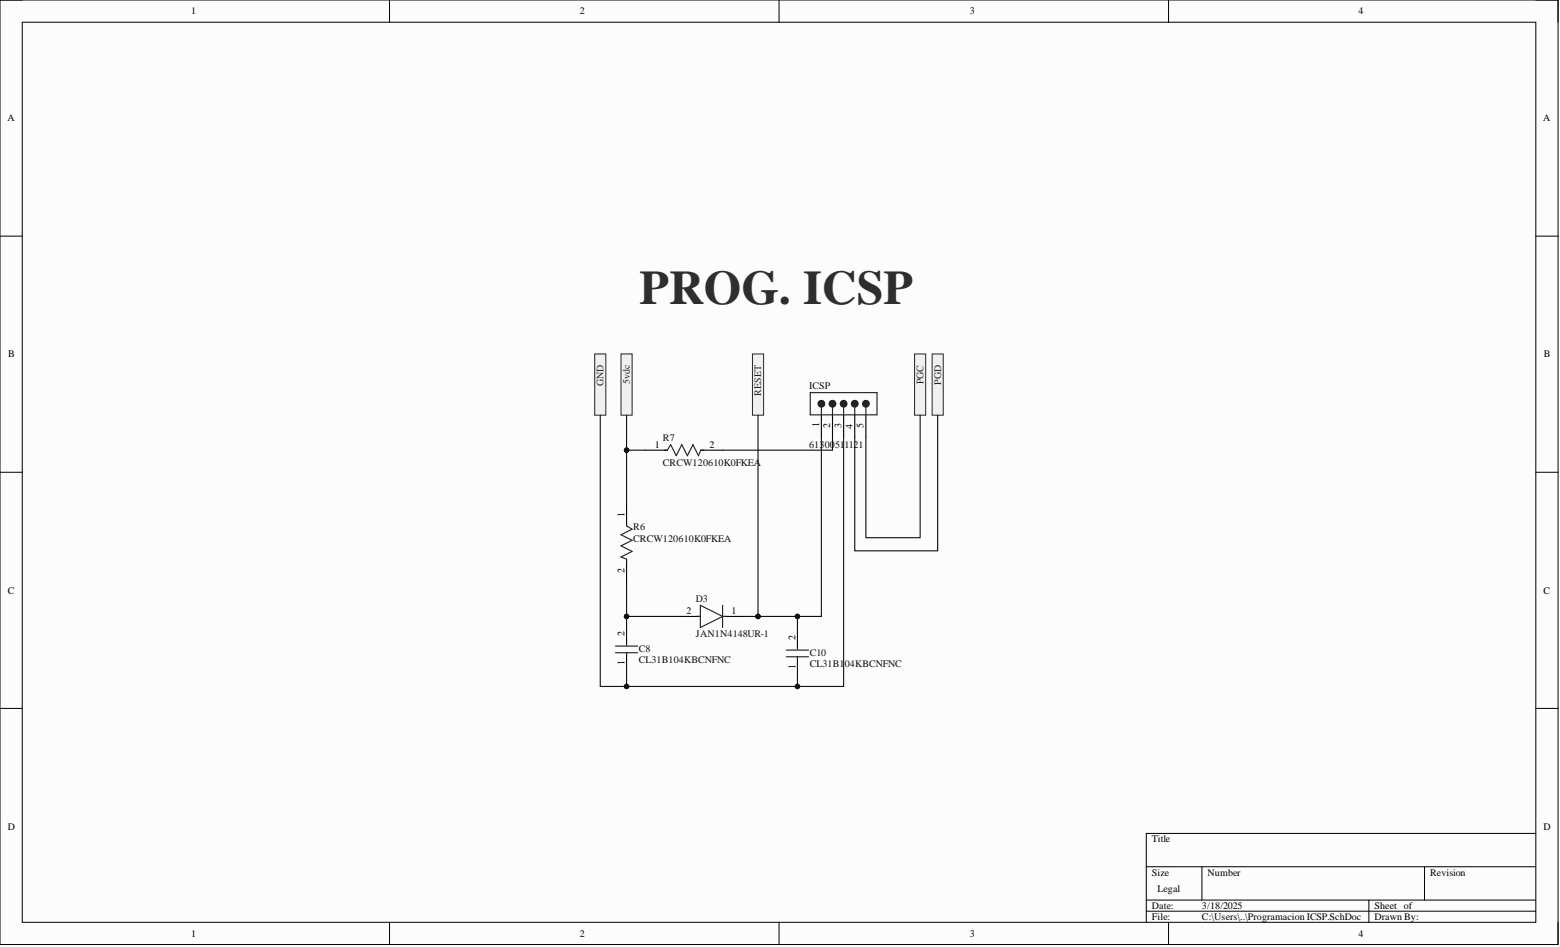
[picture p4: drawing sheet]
<svg xmlns="http://www.w3.org/2000/svg" width="356mm" height="216mm" viewBox="0 0 356 216" stroke-linecap="round" stroke-linejoin="round" font-family="sans-serif">
<defs><g id="words">
<text font-size="11" fill="#2e2e2e" x="145.8" y="69.3">PROG. ICSP</text>
<g font-size="2.3">
<text x="43.5" y="3.3">1</text>
<text x="132.2" y="3.3">2</text>
<text x="221" y="3.3">3</text>
<text x="309.7" y="3.3">4</text>
<text x="1.7" y="27.7">A</text>
<text x="351.8" y="27.7">A</text>
<text x="1.9" y="81.5">B</text>
<text x="351.9" y="81.5">B</text>
<text x="186.7" y="97.5" transform="rotate(-90 186.7 97.5)">1</text>
<text x="189.2" y="97.6" transform="rotate(-90 189.2 97.6)">2</text>
<text x="191.8" y="97.5" transform="rotate(-90 191.8 97.5)">3</text>
<text x="194.3" y="97.7" transform="rotate(-90 194.3 97.7)">4</text>
<text x="196.9" y="97.6" transform="rotate(-90 196.9 97.6)">5</text>
<text x="149.3" y="102.1">1</text>
<text x="161.8" y="102.1">2</text>
<text x="142.3" y="117.9" transform="rotate(-90 142.3 117.9)">1</text>
<text x="142.3" y="130.6" transform="rotate(-90 142.3 130.6)">2</text>
<text x="1.8" y="135.4">C</text>
<text x="351.9" y="135.4">C</text>
<text x="156.5" y="140">2</text>
<text x="166.8" y="140">1</text>
<text x="142.3" y="145" transform="rotate(-90 142.3 145)">2</text>
<text x="181.3" y="145.9" transform="rotate(-90 181.3 145.9)">2</text>
<text x="142.3" y="151.7" transform="rotate(-90 142.3 151.7)">1</text>
<text x="181.3" y="152.6" transform="rotate(-90 181.3 152.6)">1</text>
<text x="1.8" y="189.2">D</text>
<text x="351.9" y="189.2">D</text>
<text x="262.6" y="192">Title</text>
<text x="262.6" y="199.6">Size</text>
<text x="263.8" y="203.4">Legal</text>
<text x="275.2" y="199.6">Number</text>
<text x="326" y="199.6">Revision</text>
<text x="262.6" y="207.2">Date:</text>
<text x="262.6" y="209.8">File:</text>
<text x="274" y="207.2">3/18/2025</text>
<text x="274" y="209.8">C:\Users\..\Programacion ICSP.SchDoc</text>
<text x="313.3" y="207.2">Sheet of</text>
<text x="313.3" y="209.8">Drawn By:</text>
<text x="43.5" y="213.6">1</text>
<text x="132.2" y="213.6">2</text>
<text x="221" y="213.6">3</text>
<text x="309.7" y="213.6">4</text>
</g>
<g font-size="2.3" fill="#262626">
<text x="137.6" y="88.1" transform="rotate(-90 137.6 88.1)">GND</text>
<text x="143.6" y="87.6" transform="rotate(-90 143.6 87.6)">5vdc</text>
<text x="210.5" y="87.6" transform="rotate(-90 210.5 87.6)">PGC</text>
<text x="214.5" y="87.7" transform="rotate(-90 214.5 87.7)">PGD</text>
<text x="173.5" y="90.2" transform="rotate(-90 173.5 90.2)">RESET</text>
</g>
<g font-size="2.3" fill="#0e0e0e">
<text x="184.4" y="88.8">ICSP</text>
<text x="151.1" y="100.6">R7</text>
<text x="151.1" y="106.1">CRCW120610K0FKEA</text>
<text x="184.4" y="102.2">61300</text>
<text x="190.4" y="102.2">51</text>
<text x="192.5" y="102.2">1121</text>
<text x="144.3" y="120.9">R6</text>
<text x="144.3" y="123.5">CRCW120610K0FKEA</text>
<text x="158.6" y="137.2">D3</text>
<text x="145.6" y="148.5">C8</text>
<text x="158.6" y="145.3">JAN1N4148UR-1</text>
<text x="184.6" y="149.5">C10</text>
<text x="145.6" y="151.1">CL31B104KBCNFNC</text>
<text x="184.6" y="152">CL31B1</text>
<text x="192.6" y="152">04KBCNFNC</text>
</g>
</g></defs>
<path d="M0 0h355.2v215.3h-355.2z" fill-rule="evenodd" fill="#fcfcfc"/>
<path d="M0 0h355.2v215.3h-355.2z" fill="none" stroke="#000" stroke-width=".23"/>
<path d="M5.1 5.1h345v205.2h-345z" fill-rule="evenodd" fill="#fcfcfc"/>
<g fill="none" stroke="#000" stroke-width=".23">
<path d="M0 0h5.1M5.1 5.1h345v205.2h-345zM88.8 0v5.1M177.6 0v5.1M266.4 0v5.1M350.1 0h5.1v5.1M0 53.8h5.1M350.1 53.8h5.1M0 107.7h5.1M350.1 107.7h5.1M0 161.5h5.1M350.1 161.5h5.1"/>
<path d="M261.3 197.6h88.8M274 197.6v7.6M324.7 197.6v7.6M350.1 190h-88.8v20.3M88.8 210.3v5M177.6 210.3v5M261.3 205.2h88.8M261.3 207.7h88.8M266.4 210.3v5M312 205.2v5.1M355.2 210.3v5"/>
</g>
<path d="M212.5 80.7h2.5v14h-2.5z" fill-rule="evenodd" fill="#f0f0f0"/>
<path d="M212.5 80.7h2.5v14h-2.5z" fill="none" stroke="#262626" stroke-width=".23"/>
<path d="M208.5 80.7h2.5v14h-2.5z" fill-rule="evenodd" fill="#f0f0f0"/>
<path d="M208.5 80.7h2.5v14h-2.5z" fill="none" stroke="#262626" stroke-width=".23"/>
<path d="M135.6 80.7h2.5v14h-2.5z" fill-rule="evenodd" fill="#f0f0f0"/>
<path d="M135.6 80.7h2.5v14h-2.5z" fill="none" stroke="#262626" stroke-width=".23"/>
<path d="M141.6 80.7h2.5v14h-2.5z" fill-rule="evenodd" fill="#f0f0f0"/>
<path d="M141.6 80.7h2.5v14h-2.5z" fill="none" stroke="#262626" stroke-width=".23"/>
<path d="M171.5 80.7h2.6v14h-2.6z" fill-rule="evenodd" fill="#f0f0f0"/>
<path d="M171.5 80.7h2.6v14h-2.6z" fill="none" stroke="#262626" stroke-width=".23"/>
<path d="M187.2 94.6v5M189.8 94.6v5" fill="none" stroke="#000" stroke-width=".25"/>
<path d="M189.8 92.8v1.8" fill="none" stroke="#1c1c1c" stroke-width=".25"/>
<circle cx="189.8" cy="92" r=".76" fill="#1c1c1c"/>
<g fill="none" stroke="#1c1c1c" stroke-width=".25">
<path d="M187.2 92.8v1.8M192.3 92.8v1.8"/>
<circle cx="189.8" cy="92" r=".76"/>
</g>
<path d="M192.3 94.6v5" fill="none" stroke="#000" stroke-width=".25"/>
<circle cx="192.3" cy="92" r=".76" fill="#1c1c1c"/>
<g fill="none" stroke="#1c1c1c" stroke-width=".25">
<path d="M194.8 92.8v1.8"/>
<circle cx="192.3" cy="92" r=".76"/>
</g>
<path d="M194.8 94.6v5" fill="none" stroke="#000" stroke-width=".25"/>
<circle cx="194.8" cy="92" r=".76" fill="#1c1c1c"/>
<g fill="none" stroke="#1c1c1c" stroke-width=".25">
<path d="M197.4 92.8v1.8"/>
<circle cx="194.8" cy="92" r=".76"/>
</g>
<path d="M197.4 94.6v5" fill="none" stroke="#000" stroke-width=".25"/>
<circle cx="197.4" cy="92" r=".76" fill="#1c1c1c"/>
<g fill="none" stroke="#1c1c1c" stroke-width=".25">
<path d="M184.7 89.5h15.2v5.1h-15.2z"/>
<circle cx="197.4" cy="92" r=".76"/>
</g>
<circle cx="187.2" cy="92" r=".76" fill="#1c1c1c"/>
<g fill="none" stroke="#1c1c1c" stroke-width=".25">
<path d="M142.8 119.1v.8l1.3 .7-2.5 1.3 2.5 1.3-2.5 1.2 2.5 1.3-2.5 1.3 1.2 .5v.7M151.4 102.6h.7l.8-1.2 1.2 2.5 1.3-2.5 1.3 2.5 1.3-2.5 1.2 2.5 .5-1.3h.8M159.6 138l5.1 2.5-5.1 2.6zM164.7 138v5.1M140.3 148.8h5.1M140.3 147.3h5.1M142.8 146.8v.2M142.8 148.8v.8M158.9 140.5h.7M164.7 140.5h.8M179.2 149.7h5.1M179.2 148.2h5.1"/>
<path d="M181.8 147.7v.3M181.8 149.7v.8"/>
<circle cx="187.2" cy="92" r=".76"/>
</g>
<path d="M142.8 114.8v5.1M147 102.6h5.1M159.7 102.6h5.1M142.8 127.5v5.1M142.8 145.5v1.5M142.8 148.8v1.8M154.6 140.5h5M164.7 140.5h5.1M181.8 146.4v1.6M181.8 149.7v1.8" fill="none" stroke="#000" stroke-width=".25"/>
<path d="M142.8 140.5v5" fill="none" stroke="#0e0e0e" stroke-width=".25"/>
<circle cx="142.8" cy="140.5" r=".51" fill="#0e0e0e"/>
<circle cx="142.8" cy="140.5" r=".51" fill="none" stroke="#0e0e0e" stroke-width=".23"/>
<path d="M142.8 150.6v5.9" fill="none" stroke="#0e0e0e" stroke-width=".25"/>
<circle cx="142.8" cy="156.5" r=".51" fill="#0e0e0e"/>
<circle cx="142.8" cy="156.5" r=".51" fill="none" stroke="#0e0e0e" stroke-width=".23"/>
<path d="M209.7 94.7v27.9h-12.3v-23M213.7 94.7v30.9h-18.9v-26M181.8 151.5v5" fill="none" stroke="#0e0e0e" stroke-width=".25"/>
<circle cx="181.8" cy="156.5" r=".51" fill="#0e0e0e"/>
<circle cx="181.8" cy="156.5" r=".51" fill="none" stroke="#0e0e0e" stroke-width=".23"/>
<path d="M136.8 94.7v61.8h55.5v-56.9" fill="none" stroke="#0e0e0e" stroke-width=".25"/>
<circle cx="142.8" cy="156.5" r=".51" fill="#0e0e0e"/>
<circle cx="142.8" cy="156.5" r=".51" fill="none" stroke="#0e0e0e" stroke-width=".23"/>
<circle cx="181.8" cy="156.5" r=".51" fill="#0e0e0e"/>
<circle cx="181.8" cy="156.5" r=".51" fill="none" stroke="#0e0e0e" stroke-width=".23"/>
<path d="M142.8 132.6v7.9h11.8" fill="none" stroke="#0e0e0e" stroke-width=".25"/>
<circle cx="142.8" cy="140.5" r=".51" fill="#0e0e0e"/>
<circle cx="142.8" cy="140.5" r=".51" fill="none" stroke="#0e0e0e" stroke-width=".23"/>
<path d="M142.8 94.7v20.1" fill="none" stroke="#0e0e0e" stroke-width=".25"/>
<circle cx="142.8" cy="102.6" r=".51" fill="#0e0e0e"/>
<circle cx="142.8" cy="102.6" r=".51" fill="none" stroke="#0e0e0e" stroke-width=".23"/>
<path d="M172.8 94.7v45.8h-3" fill="none" stroke="#0e0e0e" stroke-width=".25"/>
<circle cx="172.8" cy="140.5" r=".51" fill="#0e0e0e"/>
<circle cx="172.8" cy="140.5" r=".51" fill="none" stroke="#0e0e0e" stroke-width=".23"/>
<path d="M172.8 140.5h9v5.9" fill="none" stroke="#0e0e0e" stroke-width=".25"/>
<circle cx="172.8" cy="140.5" r=".51" fill="#0e0e0e"/>
<circle cx="172.8" cy="140.5" r=".51" fill="none" stroke="#0e0e0e" stroke-width=".23"/>
<circle cx="181.8" cy="140.5" r=".51" fill="#0e0e0e"/>
<circle cx="181.8" cy="140.5" r=".51" fill="none" stroke="#0e0e0e" stroke-width=".23"/>
<path d="M187.2 99.6v40.9h-5.4" fill="none" stroke="#0e0e0e" stroke-width=".25"/>
<circle cx="181.8" cy="140.5" r=".51" fill="#0e0e0e"/>
<circle cx="181.8" cy="140.5" r=".51" fill="none" stroke="#0e0e0e" stroke-width=".23"/>
<path d="M142.8 102.6h4.2" fill="none" stroke="#0e0e0e" stroke-width=".25"/>
<circle cx="142.8" cy="102.6" r=".51" fill="#0e0e0e"/>
<circle cx="142.8" cy="102.6" r=".51" fill="none" stroke="#0e0e0e" stroke-width=".23"/>
<path d="M189.8 99.6v3h-25" fill="none" stroke="#0e0e0e" stroke-width=".25"/>
<use href="#words"/>
</svg>
